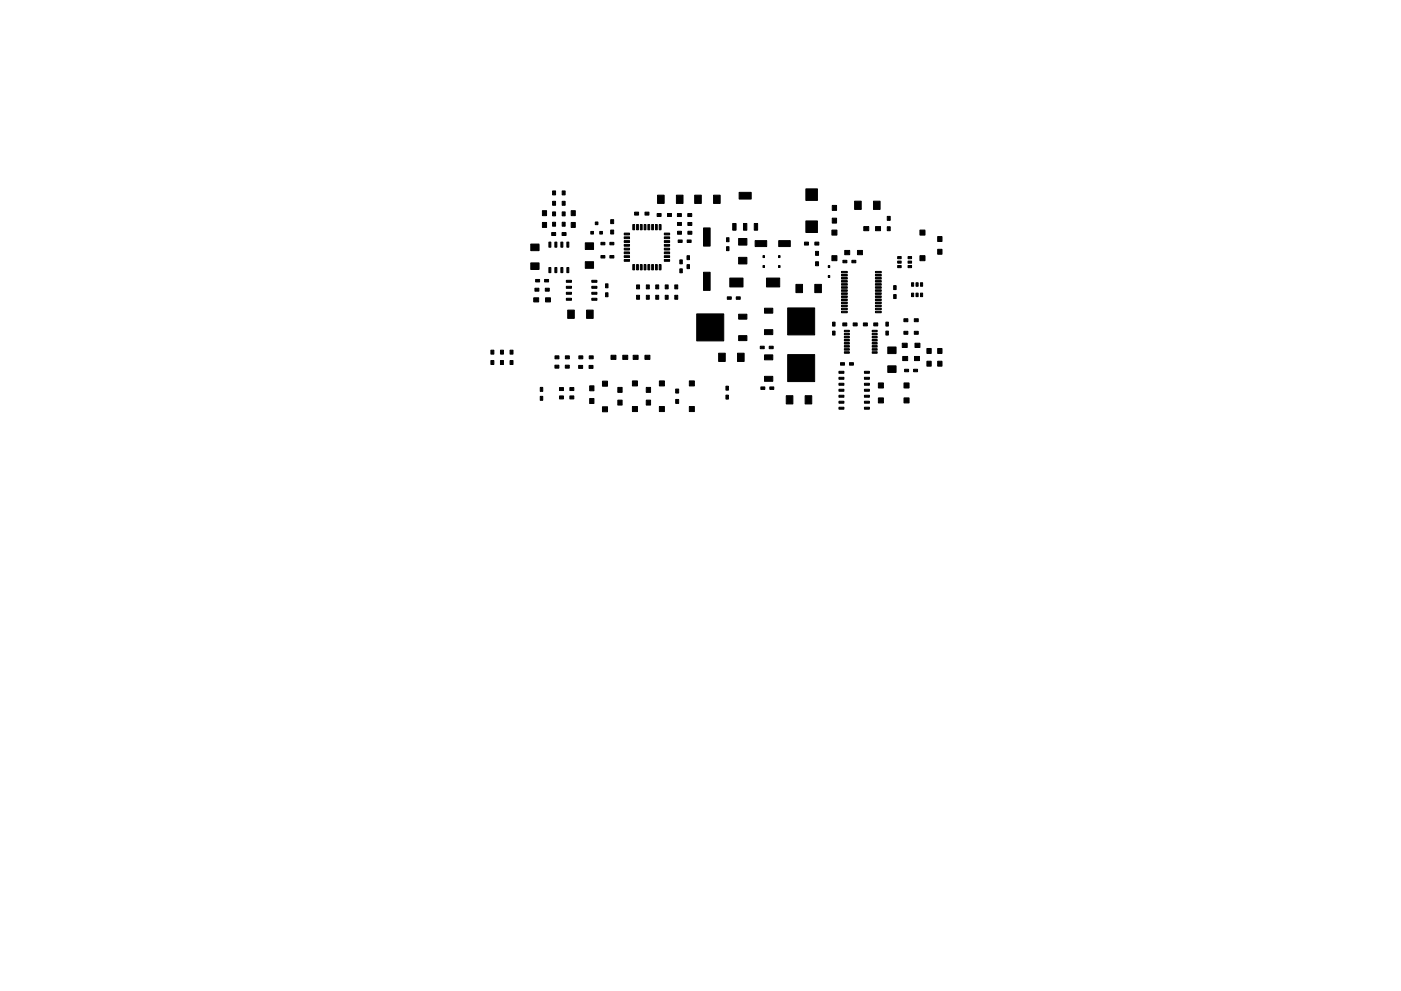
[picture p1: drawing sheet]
<svg xmlns="http://www.w3.org/2000/svg" width="297mm" height="210mm" viewBox="0 0 297 210" stroke-linecap="round" stroke-linejoin="round" font-family="sans-serif">
<g fill="#000" stroke="#000" stroke-width=".21">
<path d="M112.5 55.8h1.8v1.4h-1.8zM112.5 51.8h1.8v1.4h-1.8zM113.6 59.3h.8v.5h-.8zM115 47.2h.9v1.1h-.9zM115 44.7h.9v1.1h-.9zM115.5 59.3h.8v.5h-.8zM116.4 51.4h.4v1h-.4zM116.4 56.8h.4v1h-.4zM117 49.3h.8v.7h-.8zM117.2 45h.6v.8h-.6zM117.2 47.2h.6v.8h-.6zM117.2 40.5h.6v.9h-.6z"/>
<path d="M117.2 42.7h.6v.9h-.6zM117.6 51.4h.5v1h-.5zM117.6 56.8h.5v1h-.5zM118.9 51.4h.4v1h-.4zM118.9 56.8h.4v1h-.4zM119.2 49.3h.8v.7h-.8zM119.2 45h.6v.8h-.6zM119.2 47.2h.6v.8h-.6zM119.2 40.5h.6v.9h-.6zM119.2 42.7h.6v.9h-.6zM120.1 59.5h1.1v.4h-1.1zM120.2 51.4h.4v1h-.4z"/>
<path d="M120.2 56.8h.4v1h-.4zM121.1 44.7h.9v1.1h-.9zM121.1 47.2h.9v1.1h-.9zM125.5 59.5h1.1v.4h-1.1zM125.3 49.1h.5v.6h-.5zM124.1 55.5h1.7v1.4h-1.7zM124.1 51.5h1.7v1.4h-1.7zM126.2 47.1h.6v.6h-.6zM127.2 49.1h.5v.6h-.5zM127.4 51.4h.8v.5h-.8zM127.4 54.2h.8v.5h-.8zM129.5 46.6h.6v.8h-.6z"/>
<path d="M129.5 48.8h.6v.8h-.6zM129.3 51.4h.8v.5h-.8zM129.3 54.2h.8v.5h-.8zM132.4 55.1h1.1v.3h-1.1zM132.4 54.3h1.1v.3h-1.1zM132.4 53.5h1.1v.3h-1.1zM132.4 52.7h1.1v.3h-1.1zM132.4 51.9h1.1v.3h-1.1zM132.4 51.1h1.1v.3h-1.1zM132.4 50.3h1.1v.3h-1.1zM132.4 49.5h1.1v.3h-1.1zM134.5 45h.9v.6h-.9z"/>
<path d="M134.2 56.1h.4v1.2h-.4zM134.2 47.6h.4v1.2h-.4zM135 56.1h.4v1.2h-.4zM135 47.6h.4v1.2h-.4zM135.8 56.1h.4v1.2h-.4zM135.8 47.6h.4v1.2h-.4zM136.7 45h.9v.6h-.9zM136.6 56.1h.4v1.2h-.4zM136.6 47.6h.4v1.2h-.4zM137.4 56.1h.4v1.2h-.4zM137.4 47.6h.4v1.2h-.4zM138.2 56.1h.4v1.2h-.4z"/>
<path d="M138.2 47.6h.4v1.2h-.4zM139.3 45.3h.9v.6h-.9zM139 56.1h.4v1.2h-.4zM139 47.6h.4v1.2h-.4zM139.4 41.4h1.4v1.8h-1.4zM139.8 56.1h.4v1.2h-.4zM139.8 47.6h.4v1.2h-.4zM141.5 45.3h.9v.6h-.9zM140.9 49.5h1.1v.3h-1.1zM140.9 50.3h1.1v.3h-1.1zM140.9 51.1h1.1v.3h-1.1zM140.9 51.9h1.1v.3h-1.1z"/>
<path d="M140.9 52.7h1.1v.3h-1.1zM140.9 53.5h1.1v.3h-1.1zM140.9 54.3h1.1v.3h-1.1zM140.9 55.1h1.1v.3h-1.1zM143.4 41.4h1.4v1.8h-1.4zM143.6 45.3h.9v.6h-.9zM143.6 47.2h.9v.6h-.9zM143.6 49.1h.9v.6h-.9zM143.8 50.9h.8v.5h-.8zM144.1 55.1h.6v.9h-.6zM144.1 57h.6v.9h-.6zM145.7 54.3h.5v.8h-.5z"/>
<path d="M145.7 56.2h.5v.8h-.5zM145.7 50.9h.8v.5h-.8zM145.8 45.3h.9v.6h-.9zM145.8 47.2h.9v.6h-.9zM145.8 49.1h.9v.6h-.9zM147.3 41.4h1.4v1.8h-1.4zM149.2 48.4h1.4v3.8h-1.4zM151.3 41.4h1.4v1.8h-1.4zM154 50.4h.6v.9h-.6zM154 52.3h.6v.9h-.6zM155.3 47.4h.8v1.4h-.8zM156.6 50.6h1.8v1.4h-1.8z"/>
<path d="M156.6 54.6h1.8v1.4h-1.8zM154.7 59h2.8v1.9h-2.8zM157.6 47.4h.7v1.4h-.7zM156.7 40.8h2.6v1.4h-2.6zM159.9 47.4h.7v1.4h-.7zM161.8 56.3h.3v.5h-.3zM161.8 54.2h.3v.4h-.3zM160.1 51.1h2.5v1.2h-2.5zM165.1 54.2h.3v.4h-.3zM165.1 56.3h.3v.5h-.3zM162.5 59h2.8v1.9h-2.8zM165.1 51.1h2.5v1.2h-2.5z"/>
<path d="M170.9 40.1h2.4v2.4h-2.4zM170.9 46.9h2.4v2.4h-2.4zM170.6 51.4h.8v.6h-.8zM172.9 55.5h.6v.9h-.6zM172.9 53.3h.6v.9h-.6zM172.8 51.4h.8v.6h-.8zM175.6 58.5h.3v.4h-.3zM175.6 56.4h.3v.4h-.3zM176.4 54.2h1v1.1h-1zM176.4 48.8h1v1.1h-1zM176.5 46.3h.9v1h-.9zM176.5 43.6h.9v1h-.9z"/>
<path d="M178.4 59.5h1.2v.4h-1.2zM178.4 58.9h1.2v.3h-1.2zM178.4 58.2h1.2v.4h-1.2zM178.4 57.6h1.2v.3h-1.2zM178.7 55.2h.9v.6h-.9zM179.1 53.1h1.1v.9h-1.1zM180.6 55.2h.9v.6h-.9zM181.2 42.7h1.4v1.7h-1.4zM181.8 53.1h1.1v.9h-1.1zM183.1 48.1h1.1v.8h-1.1zM185.2 42.7h1.4v1.7h-1.4zM185.6 57.6h1.2v.3h-1.2z"/>
<path d="M185.6 58.2h1.2v.4h-1.2zM185.6 58.9h1.2v.3h-1.2zM185.6 59.5h1.2v.4h-1.2zM185.6 48.1h1.1v.8h-1.1zM188.1 48.1h.6v.8h-.6zM188.1 45.9h.6v.8h-.6zM190.3 56.3h.8v.5h-.8zM190.3 54.4h.8v.5h-.8zM190.3 55.4h.8v.4h-.8zM193.3 60h.4v.7h-.4zM192.5 54.4h.8v.5h-.8zM192.5 55.4h.8v.4h-.8z"/>
<path d="M192.5 56.3h.8v.5h-.8zM194.2 60h.5v.7h-.5zM195 54.2h1.1v1.1h-1.1zM195 48.8h1.1v1.1h-1.1zM195.2 60h.4v.7h-.4zM198.8 50.2h.9v1h-.9zM198.8 52.9h.9v1h-.9zM104.1 74.3h.6v.8h-.6zM104.1 76.5h.6v.8h-.6zM106.1 74.3h.6v.8h-.6zM106.1 76.5h.6v.8h-.6zM108.1 74.3h.7v.8h-.7z"/>
<path d="M108.1 76.5h.7v.8h-.7zM113.2 63.2h1v.9h-1zM113.4 61.1h.9v.7h-.9zM115.7 63.2h1v.9h-1zM115.6 61.1h.9v.7h-.9zM117.7 77.5h.8v.6h-.8zM117.7 75.5h.8v.6h-.8zM119.9 77.5h.8v.6h-.8zM119.9 75.5h.8v.6h-.8zM120.1 63.3h1.1v.4h-1.1zM120.1 62h1.1v.4h-1.1zM120.1 60.7h1.1v.5h-1.1z"/>
<path d="M120.4 65.8h1.4v1.7h-1.4zM122.7 77.5h.8v.7h-.8zM122.7 75.5h.9v.6h-.9zM124.9 77.5h.8v.7h-.8zM124.9 75.5h.9v.6h-.9zM125.5 60.7h1.1v.5h-1.1zM125.5 62h1.1v.4h-1.1zM125.5 63.3h1.1v.4h-1.1zM124.4 65.8h1.4v1.7h-1.4zM128.4 62.1h.5v.9h-.5zM128.4 60.2h.5v.9h-.5zM129.5 75.4h1.1v.9h-1.1z"/>
<path d="M132 75.4h1.1v.9h-1.1zM134.2 75.4h1.1v.9h-1.1zM135 60.5h.6v.8h-.6zM135 62.7h.6v.8h-.6zM136.7 75.4h1.1v.9h-1.1zM137 60.5h.7v.8h-.7zM137 62.7h.7v.8h-.7zM139 60.5h.7v.8h-.7zM139 62.7h.7v.8h-.7zM141 62.7h.7v.8h-.7zM141 60.5h.7v.8h-.7zM143.1 62.7h.6v.8h-.6z"/>
<path d="M143.1 60.5h.6v.8h-.6zM147.7 66.6h5.7v5.7h-5.7zM149.2 57.8h1.4v3.8h-1.4zM152.4 74.9h1.4v1.8h-1.4zM154.2 63h.8v.5h-.8zM156.6 66.7h1.8v1h-1.8zM156.6 71.2h1.8v1.1h-1.8zM156.1 63h.8v.5h-.8zM156.4 74.9h1.4v1.8h-1.4zM161.2 73.5h.8v.5h-.8zM163.1 73.5h.8v.5h-.8zM162.1 69.9h1.7v1.1h-1.7z"/>
<path d="M162.1 65.4h1.7v1h-1.7zM162.1 75.3h1.7v1h-1.7zM168.7 60.3h1.5v1.8h-1.5zM167 65.3h5.7v5.8h-5.7zM172.7 60.3h1.5v1.8h-1.5zM176.5 70.2h.5v.9h-.5zM176.5 68.3h.5v.9h-.5zM178.2 76.9h.8v.6h-.8zM178.4 66h1.2v.4h-1.2zM178.4 65.4h1.2v.3h-1.2zM178.4 64.7h1.2v.4h-1.2zM178.4 64.1h1.2v.3h-1.2z"/>
<path d="M178.4 63.4h1.2v.4h-1.2zM178.4 62.8h1.2v.3h-1.2zM178.4 62.1h1.2v.4h-1.2zM178.4 61.5h1.2v.3h-1.2zM178.4 60.8h1.2v.4h-1.2zM178.4 60.2h1.2v.3h-1.2zM178.7 68.5h.8v.6h-.8zM177.9 78.8h1v.4h-1zM179 74.6h1.1v.3h-1.1zM179 74h1.1v.3h-1.1zM179 73.3h1.1v.3h-1.1zM179 72.7h1.1v.3h-1.1z"/>
<path d="M179 72h1.1v.3h-1.1zM179 71.4h1.1v.3h-1.1zM179 70.7h1.1v.3h-1.1zM179 70.1h1.1v.3h-1.1zM180.1 76.9h.8v.6h-.8zM180.9 68.5h.8v.6h-.8zM183.1 68.5h.8v.6h-.8zM183.3 78.8h1v.4h-1zM185.3 68.5h.8v.6h-.8zM185.6 60.2h1.2v.3h-1.2zM185.6 60.8h1.2v.4h-1.2zM185.6 61.5h1.2v.3h-1.2z"/>
<path d="M185.6 62.1h1.2v.4h-1.2zM185.6 62.8h1.2v.3h-1.2zM185.6 63.4h1.2v.4h-1.2zM185.6 64.1h1.2v.3h-1.2zM185.6 64.7h1.2v.4h-1.2zM185.6 65.4h1.2v.3h-1.2zM185.6 66h1.2v.4h-1.2zM184.9 70.1h1.1v.3h-1.1zM184.9 70.7h1.1v.3h-1.1zM184.9 71.4h1.1v.3h-1.1zM184.9 72h1.1v.3h-1.1zM184.9 72.7h1.1v.3h-1.1z"/>
<path d="M184.9 73.3h1.1v.3h-1.1zM184.9 74h1.1v.3h-1.1zM184.9 74.6h1.1v.3h-1.1zM188.2 73.6h1.8v1.4h-1.8zM188.2 77.6h1.8v1.4h-1.8zM187.8 70.2h.5v.9h-.5zM187.8 68.3h.5v.9h-.5zM189.5 60.6h.5v.8h-.5zM189.5 62.5h.5v.8h-.5zM191.6 67.6h.9v.7h-.9zM191.6 70.3h.9v.6h-.9zM191.3 72.8h1v.9h-1z"/>
<path d="M191.4 75.6h1v.9h-1zM191.8 78.3h.8v.6h-.8zM193.3 62.2h.4v.7h-.4zM193.8 67.6h.9v.7h-.9zM193.8 70.3h.9v.6h-.9zM194.2 62.2h.5v.7h-.5zM193.7 78.3h.8v.6h-.8zM193.9 75.6h1v.9h-1zM194 72.8h1v.9h-1zM195.2 62.2h.4v.7h-.4zM196.5 73.9h.9v1.1h-.9zM196.5 76.6h.9v1.1h-.9z"/>
<path d="M198.8 73.9h.9v1.1h-.9zM198.8 76.6h.9v1.1h-.9zM114.5 84.1h.6v.8h-.6zM114.5 82.2h.6v.8h-.6zM118.6 84h.9v.6h-.9zM118.6 82.2h.9v.7h-.9zM120.8 84h.9v.6h-.9zM120.8 82.2h.9v.7h-.9zM125 81.9h.9v1h-.9zM125 84.6h.9v1h-.9zM127.7 86.3h1.1v1.1h-1.1zM127.7 80.9h1.1v1h-1.1z"/>
<path d="M131 82.2h.9v1h-.9zM131 84.9h.9v1h-.9zM134.1 86.3h1.1v1h-1.1zM134.1 80.8h1.1v1.1h-1.1zM137 82.2h.9v1h-.9zM137 84.9h.9v1h-.9zM139.8 86.3h1.1v1h-1.1zM139.8 80.8h1.1v1.1h-1.1zM143.3 82.5h.6v.9h-.6zM143.3 84.7h.6v.9h-.6zM146.2 86.3h1v1h-1zM146.2 80.8h1v1.1h-1z"/>
<path d="M153.9 83.8h.5v.9h-.5zM153.9 81.9h.5v.9h-.5zM161.3 82.1h.9v.5h-.9zM163.2 82.1h.9v.5h-.9zM162.1 79.8h1.7v1.1h-1.7zM166.7 84h1.4v1.7h-1.4zM170.7 84h1.4v1.7h-1.4zM167 75.2h5.7v5.8h-5.7zM177.9 86.4h1v.4h-1zM177.9 85.1h1v.4h-1zM177.9 83.9h1v.4h-1zM177.9 82.6h1v.4h-1z"/>
<path d="M177.9 81.3h1v.4h-1zM177.9 80h1v.5h-1zM183.3 80h1v.5h-1zM183.3 81.3h1v.4h-1zM183.3 82.6h1v.4h-1zM183.3 83.9h1v.4h-1zM183.3 85.1h1v.4h-1zM183.3 86.4h1v.4h-1zM186.2 81.2h1.1v1.1h-1.1zM186.2 84.4h1.1v1.1h-1.1zM191.7 81.2h1v1.1h-1zM191.7 84.4h1v1.1h-1z"/>
</g>
</svg>
